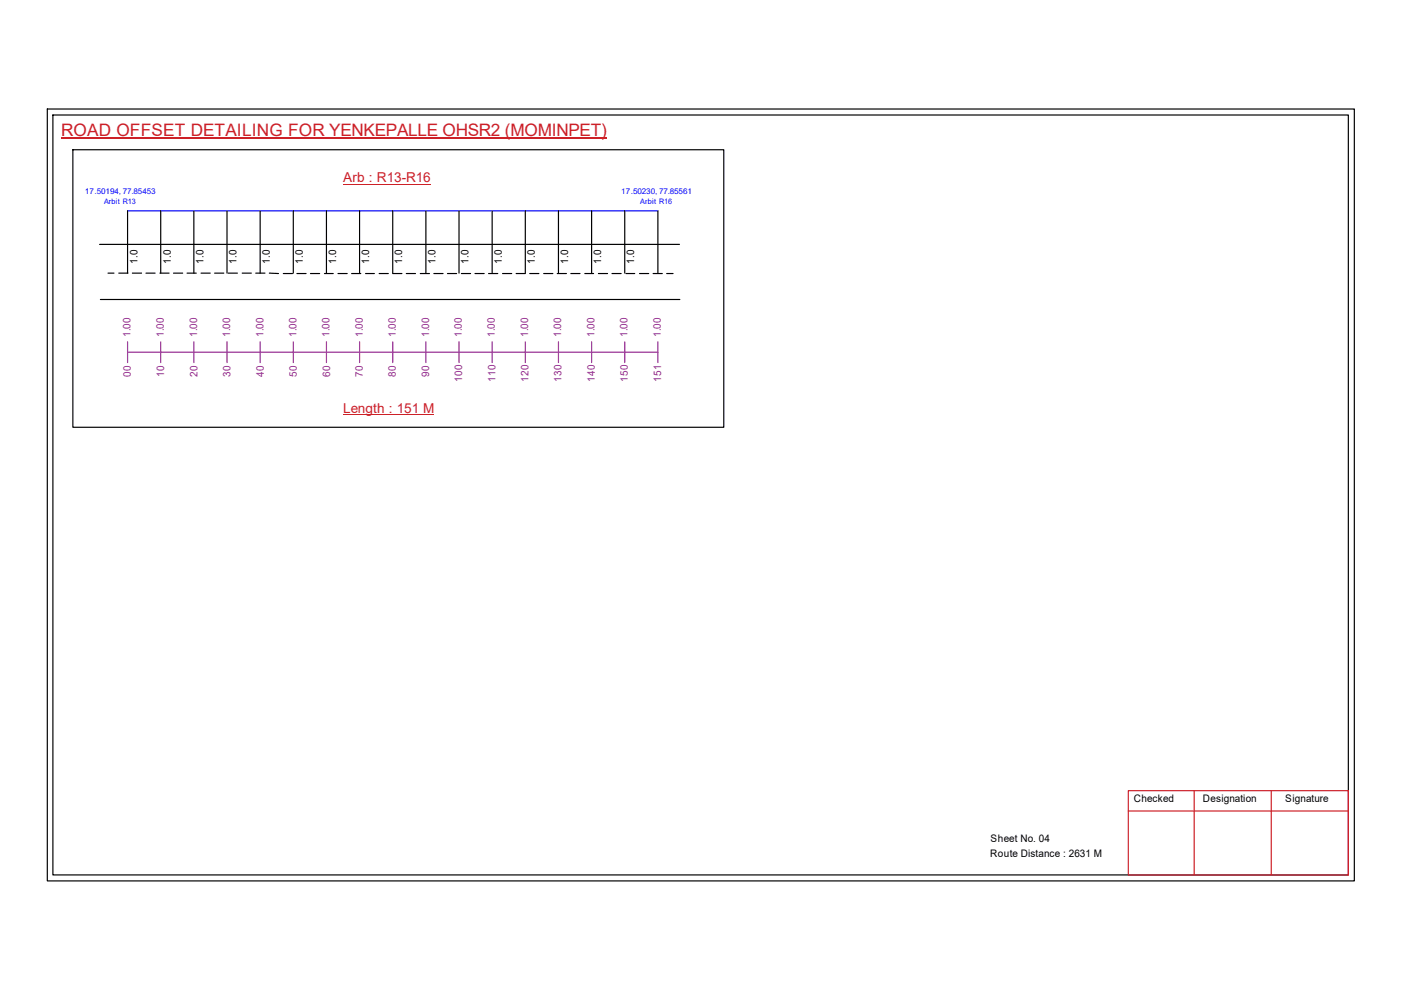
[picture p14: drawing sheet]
<svg xmlns="http://www.w3.org/2000/svg" width="297mm" height="210mm" viewBox="0 0 297 210" stroke-linecap="round" stroke-linejoin="round" font-family="sans-serif">
<defs><g id="words">
<text font-size="3.6" fill="#cd2027" x="13" y="28.9">ROAD OFFSET DETAILING FOR YENKEPALLE OHSR2 (MOMINPET)</text>
<g font-size="2.9" fill="#cd2027">
<text x="72.8" y="38.7">Arb : R13-R16</text>
<text x="72.8" y="87.5">Length : 151 M</text>
</g>
<g font-size="2.2">
<text x="29.2" y="56" transform="rotate(-90 29.2 56)">1.0</text>
<text x="36.2" y="56" transform="rotate(-90 36.2 56)">1.0</text>
<text x="43.1" y="56" transform="rotate(-90 43.1 56)">1.0</text>
<text x="50.2" y="56" transform="rotate(-90 50.2 56)">1.0</text>
<text x="57.2" y="56" transform="rotate(-90 57.2 56)">1.0</text>
<text x="64.2" y="56" transform="rotate(-90 64.2 56)">1.0</text>
<text x="71.2" y="56" transform="rotate(-90 71.2 56)">1.0</text>
<text x="78.3" y="56" transform="rotate(-90 78.3 56)">1.0</text>
<text x="85.3" y="56" transform="rotate(-90 85.3 56)">1.0</text>
<text x="92.3" y="56" transform="rotate(-90 92.3 56)">1.0</text>
<text x="99.4" y="56" transform="rotate(-90 99.4 56)">1.0</text>
<text x="106.4" y="56" transform="rotate(-90 106.4 56)">1.0</text>
<text x="113.4" y="56" transform="rotate(-90 113.4 56)">1.0</text>
<text x="120.4" y="56" transform="rotate(-90 120.4 56)">1.0</text>
<text x="127.5" y="56" transform="rotate(-90 127.5 56)">1.0</text>
<text x="134.5" y="56" transform="rotate(-90 134.5 56)">1.0</text>
<text x="240.4" y="170.1">Checked</text>
<text x="255.1" y="170.1">Designation</text>
<text x="272.5" y="170.1">Signature</text>
<text x="210" y="178.6">Sheet No. 04</text>
<text x="209.9" y="181.7">Route Distance : 2631 M</text>
</g>
<g font-size="2.2" fill="#93278f">
<text x="27.6" y="71.5" transform="rotate(-90 27.6 71.5)">1.00</text>
<text x="34.8" y="71.5" transform="rotate(-90 34.8 71.5)">1.00</text>
<text x="41.8" y="71.5" transform="rotate(-90 41.8 71.5)">1.00</text>
<text x="48.8" y="71.5" transform="rotate(-90 48.8 71.5)">1.00</text>
<text x="55.8" y="71.5" transform="rotate(-90 55.8 71.5)">1.00</text>
<text x="62.9" y="71.5" transform="rotate(-90 62.9 71.5)">1.00</text>
<text x="69.9" y="71.5" transform="rotate(-90 69.9 71.5)">1.00</text>
<text x="76.9" y="71.5" transform="rotate(-90 76.9 71.5)">1.00</text>
<text x="83.9" y="71.5" transform="rotate(-90 83.9 71.5)">1.00</text>
<text x="91" y="71.5" transform="rotate(-90 91 71.5)">1.00</text>
<text x="97.9" y="71.5" transform="rotate(-90 97.9 71.5)">1.00</text>
<text x="104.9" y="71.5" transform="rotate(-90 104.9 71.5)">1.00</text>
<text x="112" y="71.5" transform="rotate(-90 112 71.5)">1.00</text>
<text x="119" y="71.5" transform="rotate(-90 119 71.5)">1.00</text>
<text x="126" y="71.5" transform="rotate(-90 126 71.5)">1.00</text>
<text x="133.1" y="71.5" transform="rotate(-90 133.1 71.5)">1.00</text>
<text x="140.1" y="71.5" transform="rotate(-90 140.1 71.5)">1.00</text>
<text x="27.7" y="79.9" transform="rotate(-90 27.7 79.9)">00</text>
<text x="34.8" y="79.9" transform="rotate(-90 34.8 79.9)">10</text>
<text x="41.9" y="79.9" transform="rotate(-90 41.9 79.9)">20</text>
<text x="48.9" y="79.9" transform="rotate(-90 48.9 79.9)">30</text>
<text x="55.9" y="79.9" transform="rotate(-90 55.9 79.9)">40</text>
<text x="62.9" y="79.9" transform="rotate(-90 62.9 79.9)">50</text>
<text x="70" y="79.9" transform="rotate(-90 70 79.9)">60</text>
<text x="76.9" y="79.9" transform="rotate(-90 76.9 79.9)">70</text>
<text x="83.9" y="79.9" transform="rotate(-90 83.9 79.9)">80</text>
<text x="91" y="79.9" transform="rotate(-90 91 79.9)">90</text>
<text x="98" y="80.9" transform="rotate(-90 98 80.9)">100</text>
<text x="105" y="80.9" transform="rotate(-90 105 80.9)">110</text>
<text x="112.1" y="80.9" transform="rotate(-90 112.1 80.9)">120</text>
<text x="119.1" y="80.9" transform="rotate(-90 119.1 80.9)">130</text>
<text x="126.1" y="80.9" transform="rotate(-90 126.1 80.9)">140</text>
<text x="133.1" y="80.9" transform="rotate(-90 133.1 80.9)">150</text>
<text x="140.2" y="80.9" transform="rotate(-90 140.2 80.9)">151</text>
</g>
<g font-size="1.7" fill="#00f">
<text x="18" y="41.2">17.50194, 77.85453</text>
<text x="131.7" y="41.1">17.50230, 77.85561</text>
</g>
<g font-size="1.6" fill="#00f">
<text x="22.1" y="43.3">Arbit R13</text>
<text x="135.8" y="43.3">Arbit R16</text>
</g>
</g></defs>
<g fill="none" stroke="#000" stroke-width=".25">
<path d="M10 23.1h277.1v163.7h-277.1zM11.2 24.4h274.7v161.1h-274.7zM15.4 31.7h138.1v58.9h-138.1zM21.1 51.8h123M22.9 57.9h1.3M25.2 57.9h1.9M27 44.7v13.2M28.1 57.9h1.9M30.9 57.9h2M33.9 57.9h2M34.1 44.7v13.2M36.8 57.9h1.9"/>
<path d="M39.7 57.9h1.9M41.1 44.7v13.2M42.6 57.9h2M45.5 57.9h2M48.1 44.7v13.2M48.4 57.9h1.9M51.3 57.9h2M54.2 57.9h2M55.2 44.7v13.2M57.1 57.9l2 .1M60.1 58h1.9M62.2 44.7v13.2"/>
<path d="M62.9 58h2M65.8 58h2M68.8 58h1.9M69.2 44.7v13.2M71.7 58h1.9M74.5 58h2M76.2 44.7v13.2M77.5 58h1.9M80.4 58h1.9M83.3 58h1.9M83.3 44.7v13.2M86.1 58h2"/>
<path d="M89.1 58h2M90.3 44.7v13.2M92 58h1.9M94.9 58h1.9M97.3 44.7v13.2M97.8 58h2M100.7 58h2M103.6 58h1.9M104.3 44.7v13.2M106.5 58h2M109.4 58h2M111.4 44.7v13.2"/>
<path d="M112.3 58h2M115.3 58h1.9M118.1 58h2M118.4 44.7v13.2M121 58h2M124 58h1.9M125.4 44.7v13.2M126.9 58h1.9M129.7 58h2M132.5 44.7v13.2M132.7 58h1.9M135.6 58h1.9"/>
<path d="M138.5 58h1.9M139.5 44.7v13.2M141.3 58h1.4M21.3 63.5h122.8"/>
</g>
<path d="M239.2 167.6h46.7v17.9h-46.7zM239.2 172h46.7M253.2 167.6v17.9M269.5 167.6v17.9" fill="none" stroke="#cc1f26" stroke-width=".25"/>
<path d="M13 29.3h115.6" fill="none" stroke="#cd2027" stroke-width=".25"/>
<path d="M27 44.7h112.5" fill="none" stroke="#00f" stroke-width=".25"/>
<g fill="none" stroke="#93278f" stroke-width=".25">
<path d="M27 74.7h112.5M27 72.5v4.4M34.1 72.5v4.4M41.1 72.5v4.4M48.1 72.5v4.4M55.2 72.5v4.4M62.2 72.5v4.4M69.2 72.5v4.4M76.2 72.5v4.4M83.3 72.5v4.4M90.3 72.5v4.4M97.3 72.5v4.4"/>
<path d="M104.3 72.5v4.4M111.4 72.5v4.4M118.4 72.5v4.4M125.4 72.5v4.4M132.5 72.5v4.4M139.5 72.5v4.4"/>
</g>
<path d="M72.8 39h18.4M72.8 87.8h19.2" fill="none" stroke="#cd2027" stroke-width=".21"/>
<use href="#words"/>
</svg>
